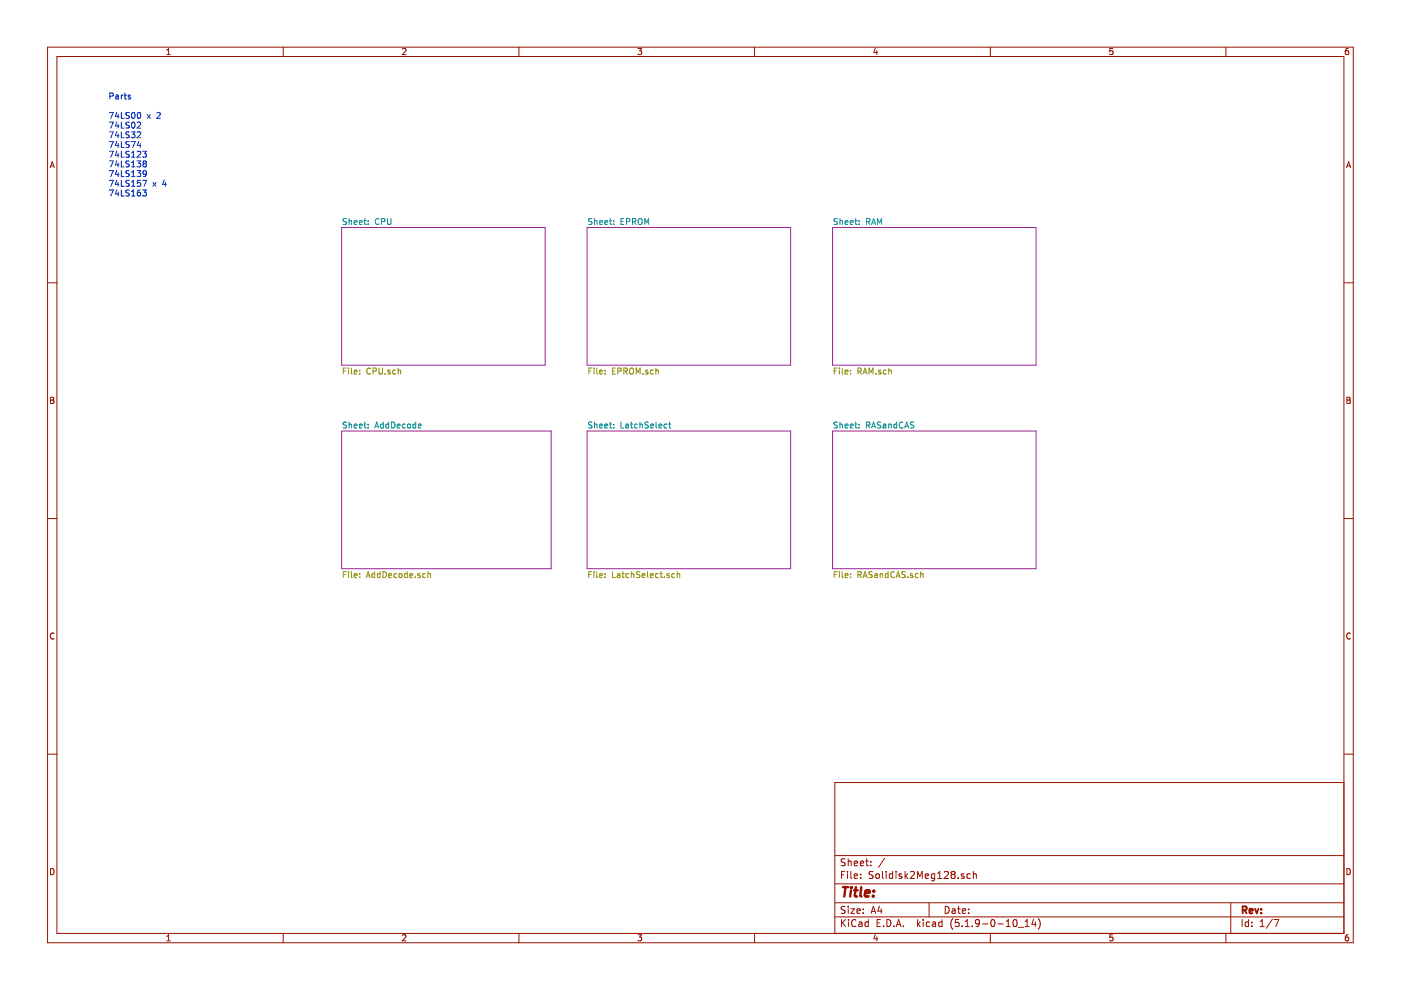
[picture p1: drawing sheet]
<svg xmlns="http://www.w3.org/2000/svg" width="297mm" height="210mm" viewBox="0 0 297 210" stroke-linecap="round" stroke-linejoin="round" font-family="sans-serif">
<path d="M.1 0h297v209.9h-297z" fill-rule="evenodd" fill="#fff" stroke="#fff" stroke-width=".21"/>
<g fill="none" stroke="#981200" stroke-width=".21">
<path d="M10.1 10h276.8v189.9h-276.8zM12.1 12h272.8v185.9h-272.8zM35.4 11.6h.7M35.4 10.6l.4-.3v1.3M60 10v2M85.3 10.4l.5-.1 .3 .3-.8 1h.8M110 10v2M135.3 10.3h.8l-.5 .5 .4 .1v.5l-.2 .2-.5-.2M160 10v2M185.6 10.2l-.3 .9h.8M185.9 10.7v.9M210 10v2"/>
<path d="M235.9 10.3h-.6v.6l.6-.1v.6l-.1 .2-.5-.2M259.9 10v2M285.9 10.3h-.4l-.2 .3-.1 .7 .3 .3 .4-.2v-.6h-.4l-.3 .2M10.6 35.6l.5-1.3 .4 1.3M10.7 35.2h.7M285.5 35.6l.4-1.3 .5 1.3M285.6 35.2h.6M10.1 60h2M284.9 60h2M10.7 84.2h.5l.2 .3-.2 .3 .3 .3-.3 .4h-.5zM10.7 84.8h.5M285.6 84.2h.4l.3 .3-.3 .3 .3 .3-.2 .4h-.5z"/>
<path d="M285.6 84.8h.4M10.1 109.9h2M284.9 109.9h2M11.5 134.3a.58 .58 0 0 0-.8 .5 .58 .58 0 0 0 .8 .6M286.3 134.3a.58 .58 0 0 0-.8 .5 .58 .58 0 0 0 .8 .6M10.1 159.9h2M284.9 159.9h2M284.9 165.9h-107.9v32M10.7 184.2a.65 .65 0 0 1 .8 .6 .65 .65 0 0 1-.8 .7zM35.4 198.5l.4-.3v1.3M35.4 199.5h.7M60 197.9v2"/>
<path d="M85.3 198.3l.5-.1 .3 .3-.8 1h.8M110 197.9v2M135.3 198.2h.8l-.5 .5 .4 .1v.6l-.2 .1-.5-.1M160 197.9v2M177 194.4h107.9M177 191.4h107.9M177 187.4h107.9M177 181.4h107.9M178.4 185.5h.5M178.4 195v1.5M178.6 195.6l.7 .9M179.1 184.8h-.7v1.5"/>
<path d="M179.2 192.2h-.6l-.3 .2 .2 .4 .6 .3v.4l-.2 .2-.6-.1M179.2 182.1h-.6l-.3 .2 .2 .4 .6 .3v.4l-.2 .2-.6-.1M179.3 195l-.9 .8M179.7 184.8v.1M179.7 185.3v1M179.8 182.1v1.5M179.8 192.2v.1M179.8 192.7v1M179.8 182.7l.2-.1h.4l.1 1M179.9 195v.1M179.9 195.5v1M180.4 192.7h.8l-.8 1h.8"/>
<path d="M180.4 184.8v1.3l.2 .2M181.1 185.8l.7-.2v-.3h-.5l-.2 .2 .1 .7h.6M181.1 183.1l.7-.2v-.3h-.5l-.2 .2 .1 .7h.6M181.5 195.1a.59 .59 0 0 0-.8 0 .59 .59 0 0 0-.1 .7 .56 .56 0 0 0 .2 .6 .56 .56 0 0 0 .7-.1M181.7 193.2l.7-.2-.1-.2-.4-.1-.2 .2 .1 .7h.5M182.1 195.5h.6l.1 1M182.4 183.1l.7-.2-.1-.3h-.4l-.2 .2 .1 .7h.5M182.5 186.1v.2M182.5 185.3v.2M182.8 195.8l-.5 .1-.3 .2 .3 .4 .5-.1M183 193.5v.2M183 192.8v.1"/>
<path d="M183.5 182.6h.6M183.7 182.1v1.3l.4 .2M184.1 195.5h-.4l-.3 .2 .1 .6 .2 .2 .4-.1M184.1 195v1.5M184.6 183.4v.2M184.6 182.6v.2M184.7 193.7l.5-1.5 .5 1.5M184.8 193.2h.8M185.1 184.8h-.6l-.2 .2v.3l.7 .4v.4l-.2 .2-.5-.1M185.6 198.1l-.3 .9h.8M185.8 185.4l.2-.1 .4 .1v.7l-.2 .2-.4-.2zM185.9 198.6v.9"/>
<path d="M186 195.7h.5M186.5 192.1l-.4 1.1h1M186.7 195h-.7v1.5h.7M186.8 192.7v1M187.1 184.8v1.3l.2 .2M187.3 196.3v.2M187.5 182l-1.2 1.9M187.9 184.8v.1M187.9 185.3v1M188 195a.76 .76 0 0 1 .9 .7 .76 .76 0 0 1-.9 .8zM189.3 185.3h-.5l-.3 .2 .1 .6 .2 .2 .5-.1M189.3 184.8v1.5"/>
<path d="M189.5 196.3v.2M190 184.8v.1M190 185.3v1M190 196.5l.5-1.5 .5 1.5M190.2 196h.7M191.2 185.3h-.4l-.2 .2 .1 .2 .5 .1v.4h-.6M191.5 196.3v.2M191.9 184.8v1.5M192 185.7l.5 .6M192.5 185.3l-.6 .5M193 184.9l.6-.1 .3 .4-.9 1.1h.9M194.5 186.3v-1.5l.5 1 .5-1v1.5"/>
<path d="M194.5 195v1.5M194.7 195.9l.4 .6M195.1 195.5l-.6 .5M195.7 195v.1M195.7 195.5v1M196.2 185.8l.7-.2-.1-.3h-.4l-.2 .2v.7h.6M197 191.4v3M197.1 195.5h-.4l-.3 .2v.6l.3 .2 .4-.1M197.7 195.5h.6l.1 1M198.2 185.3h-.5l-.2 .2 .1 .7h.6M198.2 185.3v1.2l-.3 .3-.4-.1M198.4 195.8l-.7 .3 .2 .4 .5-.1"/>
<path d="M198.8 186.3h.9M198.8 185.2l.4-.4v1.5M199.7 195.5h-.4l-.3 .2 .1 .6 .2 .2 .4-.1M199.7 195v1.5M200.2 184.9l.6-.1 .3 .4-1 1.1h1M200.4 192.2a.75 .75 0 0 1 .8 .7 .75 .75 0 0 1-.8 .8zM201.9 192.8h.6v.9M202 185.4l-.4-.3 .4-.3h.2l.3 .2-.3 .4M202 185.4l-.4 .3 .1 .4 .3 .2h.2l.3-.3v-.3l-.3-.3M202 185.4h.2M202 194.8a1.71 1.71 0 0 0 0 2.2M202.5 193l-.5 .1-.2 .2 .2 .4 .5-.1"/>
<path d="M203 192.7h.6M203.1 186.1v.2M203.2 192.2v1.3l.4 .2M203.3 195h-.7l-.1 .7 .7-.1 .2 .2-.1 .5-.2 .2-.6-.2M204 196.3v.2M204 193.2l.7-.2v-.2l-.5-.1-.2 .2 .1 .7h.6M204.4 185.3h-.4l-.2 .2 .1 .2 .5 .1v.4h-.6M204.6 196.5h.9M204.6 195.4l.5-.4v1.5M205.4 193.5v.2M205.4 192.8v.1M205.7 185.3h-.4l-.3 .2 .1 .6 .2 .2 .4-.1"/>
<path d="M206.1 196.3v.2M206.4 185.4l.2-.1h.3l.1 1M206.4 184.8v1.5M207.6 195.6l-.2 .3-.5-.1-.1-.2 .1-.6h.5l.2 .2v.9l-.4 .4h-.3M208.3 195.9h1.1M210 197.9v2M210.3 195h.1a.8 .8 0 0 1 .6 .7 .8 .8 0 0 1-.6 .8 1 1 0 0 1-.1-1.5zM211.6 195.9h1.1M213.3 196.5h.9M213.3 195.4l.5-.4v1.5M215 195h.1a.8 .8 0 0 1 .6 .7 .8 .8 0 0 1-.6 .8 .97 .97 0 0 1-.1-1.5zM215.9 196.6h1.2"/>
<path d="M217.4 196.5h.8M217.4 195.4l.4-.4v1.5M219.1 194.9l-.3 1.1h.9M219.5 195.5v1M220.1 194.8a1.71 1.71 0 0 1 0 2.2M235.9 198.2h-.6v.6l.6-.1v.7l-.1 .1-.5-.1M259.9 197.9v2M260.9 191.4v6.5M263.4 195v1.5M264.7 195.5h-.4l-.3 .2 .1 .7h.6M264.7 195v1.5M265.4 196.3v.2"/>
<path d="M265.4 195.5v.2M267.2 196.5h.9M267.2 195.4l.4-.4v1.5M269.8 194.9l-1.3 1.9M270.1 195h1l-.6 1.5M285.6 184.2a.65 .65 0 0 1 .7 .6 .65 .65 0 0 1-.7 .7zM285.9 198.2h-.4l-.2 .3-.1 .7 .3 .3 .4-.1v-.7h-.4l-.3 .2"/>
</g>
<path d="M263.5 193l.7-.1 .1-.2-.1-.4-.2-.1h-.5v1.5M263.8 193l.5 .7M264.9 193.2l.7-.2-.1-.2-.4-.1-.2 .2 .1 .7h.5M266.1 192.7l.4 1 .3-1M267.4 193.5v.2M267.4 192.8v.1" fill="none" stroke="#981200" stroke-width=".38"/>
<path d="M178.7 188.1h1.1M179.3 188.1l-.3 2M180.4 188.8l-.2 1.3M180.5 188.1v.2M180.5 188.1l.1 .1-.1 .1M181.1 188.8h.7M181.5 188.1l-.3 1.7 .1 .2 .4 .1M182.6 188.1l-.2 1.7 .2 .3M183.4 189.4l1-.2-.1-.4h-.5l-.4 .2v1h.8M185.1 189.9v.2M185.3 188.8l.1 .1-.2 .1M185.3 188.8l-.1 .2" fill="none" stroke="#981200" stroke-width=".51"/>
<path d="M72.4 48.2h43.2v29.2h-43.2zM124.5 48.2h43.1v29.2h-43.1zM176.5 48.2h43.2v29.2h-43.2zM72.4 91.4h44.5v29.2h-44.5zM124.5 91.4h43.1v29.2h-43.1zM176.5 91.4h43.2v29.2h-43.2z" fill="none" stroke="#982296" stroke-width=".21"/>
<g fill="none" stroke="#009596" stroke-width=".21">
<path d="M73.5 46.4l-.5-.1-.2 .2v.3l.5 .3 .2 .3-.3 .2-.5-.1M74 46.9l.5-.1v.8M74 46.3v1.3M75.1 47.2l.6-.1-.1-.3h-.3l-.2 .1 .1 .6h.4M76.2 47.2l.6-.1-.1-.3h-.3l-.2 .1v.6h.5M77.2 46.8h.4M77.3 46.3v1.1l.3 .2M78.1 46.8v.1M78.1 47.5v.1M80.4 46.5a.56 .56 0 0 0-.8 .5 .56 .56 0 0 0 .8 .5M80.9 47l.7-.1v-.4l-.7-.2v1.3M82.2 46.3v1.1l.2 .2h.3l.2-.2v-1.1"/>
<path d="M125.5 46.4l-.5-.1-.2 .2v.3l.6 .3 .1 .3-.2 .2-.5-.1M126 46.3v1.3M126 46.9l.5-.1 .1 .8M127.1 47.2l.6-.1v-.3h-.4l-.2 .1 .1 .6h.5M128.2 47.2l.6-.1v-.3h-.4l-.2 .1 .1 .6h.5M129.2 46.8h.5M129.4 46.3v1.1l.3 .2M130.1 47.5v.1M130.1 46.8v.1M131.7 46.9h.4M132.3 46.3h-.6v1.3h.6M132.8 47l.6-.1 .1-.4-.7-.2v1.3"/>
<path d="M134.1 47l.6-.1 .1-.4-.7-.2v1.3M134.4 47l.4 .6M135.4 46.5l.2-.2a.45 .45 0 0 1 .6 .5l-.1 .6-.5 .2-.3-.4zM136.7 47.6v-1.3l.4 .9 .4-.9v1.3M177.6 46.4l-.5-.1-.2 .2v.3l.5 .3 .2 .3-.3 .2-.5-.1M178.1 46.9l.5-.1v.8M178.1 46.3v1.3M179.2 47.2l.6-.1-.1-.3h-.3l-.2 .1v.6h.5M180.3 47.2l.6-.1-.1-.3h-.4l-.1 .1v.6h.5M181.2 46.8h.5M181.4 46.3v1.1l.3 .2M182.2 47.5v.1"/>
<path d="M182.2 46.8v.1M183.7 47l.7-.1v-.4l-.7-.2v1.3M184 47l.4 .6M184.8 47.6l.4-1.3 .5 1.3M184.9 47.2h.6M186.1 47.6v-1.3l.4 .9 .4-.9v1.3M73.5 89.6l-.5-.1-.2 .1v.4l.5 .2 .2 .3-.3 .3-.5-.1M74 90h.5v.8M74 89.5v1.3M75.1 90.3l.6-.1-.1-.2-.3-.1-.2 .2 .1 .6h.4M76.2 90.3l.6-.1-.1-.2-.3-.1-.2 .2v.6h.5M77.2 89.9h.4"/>
<path d="M77.3 89.5v1.1l.3 .2M78.1 90.6v.2M78.1 90v.1M79.4 90.8l.5-1.3 .4 1.3M79.6 90.4h.6M81.3 90l-.4-.1-.2 .2 .1 .6h.5M81.3 89.5v1.3M82.4 90l-.3-.1-.3 .2 .1 .6h.5M82.4 89.5v1.3M83 89.5a.64 .64 0 0 1 .7 .6 .64 .64 0 0 1-.7 .7zM84.2 90.3l.6-.1v-.2l-.4-.1-.2 .2 .1 .6h.5M85.9 90l-.3-.1-.3 .2 .1 .6h.5"/>
<path d="M86.5 90h.5v.7l-.4 .1-.2-.3zM88.1 90l-.3-.1-.3 .2 .2 .6h.4M88.1 89.5v1.3M88.7 90.3l.6-.1-.1-.2-.3-.1-.2 .2 .1 .6h.4M125.5 89.6l-.5-.1-.2 .1v.4l.6 .2 .1 .3-.2 .3-.5-.1M126 89.5v1.3M126 90h.5l.1 .8M127.1 90.3l.6-.1v-.2l-.4-.1-.2 .2 .1 .6h.5M128.2 90.3l.6-.1v-.2l-.4-.1-.2 .2 .1 .6h.5M129.2 89.9h.5M129.4 89.5v1.1l.3 .2M130.1 90v.1"/>
<path d="M130.1 90.6v.2M131.7 89.5v1.3h.6M132.7 90h.5v.8M133.2 90.2l-.6 .2 .1 .3h.5M133.7 89.9h.4M133.8 89.5v1.1l.3 .2M135.1 90l-.3-.1-.3 .2 .1 .6h.5M135.7 90h.5v.8M135.7 89.5v1.3M137.5 89.6l-.5-.1-.3 .2 .2 .3 .5 .3v.3l-.2 .2-.5-.1M138 90.3l.6-.1-.1-.2-.4-.1-.1 .2v.6h.5M139.1 89.5v1.1l.2 .2"/>
<path d="M139.7 90.3l.6-.1v-.2l-.4-.1-.2 .2 .1 .6h.5M141.4 90l-.3-.1-.3 .2 .1 .6h.5M141.8 89.9h.4M141.9 89.5v1.1l.3 .2M177.6 89.6l-.5-.1-.2 .1v.4l.5 .2 .2 .3-.3 .3-.5-.1M178.1 89.5v1.3M178.1 90h.5v.8M179.2 90.3l.6-.1-.1-.2-.3-.1-.2 .2v.6h.5M180.3 90.3l.6-.1-.1-.2-.4-.1-.1 .2v.6h.5M181.2 89.9h.5M181.4 89.5v1.1l.3 .2M182.2 90v.1"/>
<path d="M182.2 90.6v.2M183.7 90.1l.7-.1v-.4l-.7-.1v1.3M184 90.1l.4 .7M184.8 90.8l.4-1.3 .5 1.3M184.9 90.4h.6M186.7 89.6l-.5-.1-.1 .1v.4l.5 .2 .1 .3-.2 .3-.5-.1M187.3 90h.5v.8M187.8 90.2l-.6 .2 .1 .3h.5M188.4 90h.5l.1 .8M188.4 89.9v.9M190.1 90l-.3-.1-.3 .2 .1 .6h.5M190.1 89.5v1.3"/>
<path d="M191.4 89.6a.56 .56 0 0 0-.8 .5 .56 .56 0 0 0 .8 .5M191.8 90.8l.4-1.3 .5 1.3M191.9 90.4h.6M193.8 89.6l-.5-.1-.2 .1v.4l.5 .2 .2 .3-.3 .3-.5-.1"/>
</g>
<g fill="none" stroke="#969400" stroke-width=".21">
<path d="M72.8 78.6h.4M73.4 78h-.6v1.3M73.9 78v.2M73.9 78.5v.8M74.5 78v1.1l.2 .2M75.1 78.9l.6-.1-.1-.3h-.3l-.2 .1 .1 .7h.4M76.2 78.5v.1M76.2 79.2v.1M78.6 78.2a.56 .56 0 0 0-.8 .1 .56 .56 0 0 0 0 .7l.4 .3 .4-.1M79.1 78.7l.6-.1 .1-.1-.1-.3-.6-.2v1.3M80.4 78v1.1l.2 .2h.4l.1-.2v-1.1M81.7 79.2v.1"/>
<path d="M82.7 78.5h-.3l-.2 .1 .1 .2 .4 .1v.4h-.5M83.9 78.5h-.4l-.3 .2 .2 .6h.5M84.4 78.6l.5-.1v.8M84.4 78v1.3M124.8 78.6h.5M125.4 78h-.6v1.3M125.9 78v.2M125.9 78.5v.8M126.5 78v1.1l.2 .2M127.1 78.9l.6-.1v-.3h-.4l-.2 .1 .1 .7h.5M128.3 79.2v.1M128.3 78.5v.1"/>
<path d="M129.9 78.6h.4M130.5 78h-.6v1.3h.6M131 78.7l.6-.1 .1-.1v-.3l-.7-.2v1.3M132.3 78.7l.6-.1 .1-.1-.1-.3-.6-.2v1.3M132.6 78.7l.4 .6M133.5 78.2l.3-.2a.44 .44 0 0 1 .5 .5v.6l-.5 .2-.3-.2zM134.9 79.3v-1.3l.4 .9 .4-.9v1.3M136.3 79.2v.1M137.3 78.5h-.3l-.1 .1v.2l.4 .1v.4h-.4M138.5 78.5h-.4l-.2 .2 .1 .6h.5M139 78.6l.5-.1 .1 .8M139 78v1.3"/>
<path d="M176.9 78.6h.4M177.5 78h-.6v1.3M178 78v.2M178 78.5v.8M178.6 78v1.1l.1 .2M179.2 78.9l.6-.1-.1-.3h-.3l-.2 .1v.7h.5M180.3 79.2v.1M180.3 78.5v.1M181.9 78.7l.6-.1 .1-.1v-.3l-.7-.2v1.3M182.2 78.7l.4 .6M183 79.3l.4-1.3 .4 1.3M183.1 78.9h.6"/>
<path d="M184.3 79.3v-1.3l.4 .9 .4-.9v1.3M185.7 79.2v.1M186.7 78.5h-.3l-.2 .1 .1 .2 .4 .1v.4h-.5M187.9 78.5h-.4l-.2 .2 .1 .6h.5M188.4 78.6l.5-.1 .1 .8M188.4 78v1.3M72.8 121.8h.4M73.4 121.2h-.6v1.3M73.9 121.2v.1M73.9 121.6v.9M74.5 121.2v1.1l.2 .2M75.1 122l.6-.1-.1-.2-.3-.1-.2 .2 .1 .6h.4"/>
<path d="M76.2 122.3v.2M76.2 121.7v.1M77.6 122.5l.5-1.3 .4 1.3M77.8 122.1h.5M79.4 121.7l-.3-.1-.2 .3 .1 .5h.4M79.4 121.2v1.3M80.6 121.7l-.4-.1-.2 .3 .1 .5h.5M80.6 121.2v1.3M81.2 121.2a.64 .64 0 0 1 .7 .6 .64 .64 0 0 1-.7 .7zM82.4 122l.6-.1-.1-.2-.3-.1-.2 .2 .1 .6h.4M84.1 121.7l-.4-.1-.2 .3 .1 .5h.5M84.7 121.7h.5l-.1 .7-.5-.1z"/>
<path d="M86.3 121.7l-.3-.1-.3 .3 .2 .5h.4M86.3 121.2v1.3M86.9 122l.6-.1-.1-.2-.3-.1-.2 .2 .1 .6h.4M88 122.3v.2M89.1 121.7l-.3-.1-.2 .2v.2l.5 .1v.3h-.5M90.2 121.7l-.4-.1-.2 .3 .1 .5h.5M90.8 121.7h.4l.1 .8M90.8 121.2v1.3M124.8 121.8h.5M125.4 121.2h-.6v1.3M125.9 121.2v.1M125.9 121.6v.9"/>
<path d="M126.5 121.2v1.1l.2 .2M127.1 122l.6-.1v-.2l-.4-.1-.2 .2 .1 .6h.5M128.3 121.7v.1M128.3 122.3v.2M129.9 121.2v1.3h.6M130.9 121.7h.5v.8M131.4 121.9l-.6 .3 .2 .3 .4-.1M131.9 121.6h.4M132 121.2v1.1l.3 .2M133.3 121.7l-.4-.1-.2 .3 .1 .5h.5M133.8 121.7h.5l.1 .8M133.8 121.2v1.3"/>
<path d="M135.7 121.3l-.5-.1-.2 .1v.4l.5 .2 .2 .3-.3 .3-.5-.1M136.2 122l.5-.1v-.2l-.4-.1-.1 .2v.6h.5M137.3 121.2v1.1l.2 .2M137.9 122l.6-.1-.1-.2-.3-.1-.2 .2 .1 .6h.4M139.6 121.7l-.4-.1-.2 .3 .1 .5h.5M140 121.6h.4M140.1 121.2v1.1l.3 .2M140.8 122.3v.2M141.9 121.7l-.3-.1-.2 .2 .1 .2 .4 .1v.3h-.5M143 121.7l-.3-.1-.3 .3 .1 .5h.5M143.6 121.7h.5v.8M143.6 121.2v1.3"/>
<path d="M176.9 121.8h.4M177.5 121.2h-.6v1.3M178 121.2v.1M178 121.6v.9M178.6 121.2v1.1l.1 .2M179.2 122l.6-.1-.1-.2-.3-.1-.2 .2v.6h.5M180.3 121.7v.1M180.3 122.3v.2M181.9 121.9l.6-.1 .1-.2v-.3l-.7-.1v1.3M182.2 121.9l.4 .6M183 122.5l.4-1.3 .4 1.3M183.1 122.1h.6"/>
<path d="M184.9 121.3l-.5-.1-.1 .1v.4l.6 .3v.2l-.2 .3-.5-.1M185.5 121.7h.5v.8M186 121.9l-.6 .3 .2 .3 .4-.1M186.6 121.7h.5l.1 .8M186.6 121.6v.9M188.3 121.7l-.4-.1-.2 .3 .1 .5h.5M188.3 121.2v1.3M189.6 121.3a.58 .58 0 0 0-.8 .5 .58 .58 0 0 0 .8 .6v-.1M190 122.5l.4-1.3 .4 1.3M190.1 122.1h.6M191.9 121.3l-.5-.1-.1 .1v.4l.5 .2 .1 .3-.2 .3-.5-.1M192.5 122.3v.2"/>
<path d="M193.5 121.7l-.3-.1-.2 .2 .1 .2 .4 .1v.3h-.5M194.6 121.7l-.3-.1-.2 .3 .1 .5h.4M195.2 121.7h.5v.8M195.2 121.2v1.3"/>
</g>
<g fill="none" stroke="#0327cd" stroke-width=".21">
<path d="M26.5 19.7v1.1l.3 .2M23.2 23.8h.8l-.5 1.3M23.2 25.9h.8l-.5 1.3M23.2 27.9h.8l-.5 1.3M23.2 30h.8l-.5 1.3M23.2 32.1h.8l-.5 1.2M23.2 34.1h.8l-.5 1.3M23.2 36.2h.8l-.5 1.2M23.2 38.2h.8l-.5 1.3M23.3 20.4l.7-.1v-.4l-.7-.2v1.3M24.6 20.2h.4l.1 .8M24.8 23.8l-.3 .9h.7"/>
<path d="M24.8 25.8l-.3 .9h.7M24.8 27.9l-.3 .9h.7M24.8 30l-.3 .8h.7M24.8 32l-.3 .9h.7M24.8 34.1l-.3 .9h.7M24.8 36.1l-.3 .9h.7M24.8 38.2l-.3 .9h.7M25 24.3v.8M25 26.3v.9M25 28.4v.8M25 30.4v.9M25 32.5v.8"/>
<path d="M25 34.5v.9M25 36.6v.8M25 38.7v.8M25.1 20.5l-.6 .2 .1 .2h.5M25.7 20.2v.8M25.7 23.8v1.3h.6M25.7 25.9v1.3h.6M25.7 27.9v1.3h.6M25.7 30v1.3h.6M25.7 32.1v1.2h.6M25.7 34.1v1.3h.6M25.7 36.2v1.2h.6"/>
<path d="M25.7 38.2v1.3h.6M26.1 20.2l-.4 .2M26.3 20.2h.5M27.4 23.9l-.5-.1-.2 .2v.3l.6 .3 .1 .3-.2 .2h-.5M27.4 26l-.5-.1-.2 .1v.4l.6 .2 .1 .3-.2 .3-.5-.1M27.4 28l-.5-.1-.2 .2v.3l.6 .3 .1 .3-.2 .2h-.5M27.4 30.1l-.5-.1-.2 .1v.4l.6 .2 .1 .3-.2 .3-.5-.1M27.4 32.1h-.5l-.2 .1v.3l.6 .3 .1 .3-.2 .2h-.5M27.4 34.2l-.5-.1-.2 .1v.4l.6 .3 .1 .3-.2 .2-.5-.1M27.4 36.3l-.5-.1-.2 .1v.4l.6 .2 .1 .3-.2 .2h-.5M27.4 38.3l-.5-.1-.2 .2v.3l.6 .3 .1 .3-.2 .2-.5-.1M27.7 20.2h-.4l-.1 .1v.2l.5 .1v.3h-.5"/>
<path d="M27.8 27.9h.8l-.4 .5 .4 .2v.5l-.2 .1-.6-.1M27.8 30h.9l-.6 1.3M27.9 33.3h.7M27.9 32.4l.4-.3v1.2M27.9 34.5l.4-.4v1.3M27.9 36.5l.4-.3v1.2M27.9 38.6l.4-.4v1.3M27.9 35.4h.7M27.9 37.4h.7M27.9 39.5h.7M28 24l.2-.2a.67 .67 0 0 1 .4 .7 .67 .67 0 0 1-.4 .6l-.3-.5zM28 26l.2-.1a.67 .67 0 0 1 .4 .6 .67 .67 0 0 1-.4 .7l-.3-.5z"/>
<path d="M29 34.1h.8l-.4 .5 .4 .1v.5l-.2 .2-.6-.1M29 36.2h.8l-.4 .5 .4 .1v.4l-.2 .2-.6-.1M29.1 28.1l.5-.2 .2 .4-.8 .9h.8M29.1 26l.5-.1 .2 .3-.8 1h.8M29.1 32.2l.5-.1 .2 .3-.8 .9h.8M29.2 24l.2-.2a.67 .67 0 0 1 .5 .7 .67 .67 0 0 1-.5 .6l-.3-.5zM29.4 30l-.3 .8h.8M29.7 30.4v.9M29.8 38.2h-.6l-.1 .6 .5-.1 .2 .3v.3l-.2 .2-.5-.1M30.2 32.1h.8l-.4 .4 .4 .2v.5l-.2 .1-.6-.1M30.2 38.2h.9l-.6 1.3M30.5 34.7l-.2-.3 .2-.3 .5 .1v.3l-.2 .2"/>
<path d="M30.5 34.7l-.2 .2v.3l.2 .2h.3l.2-.2v-.4l-.2-.1M30.5 34.7h.3M31 36.7l-.2 .3-.4-.1v-.6l.4-.1 .2 .2v.7l-.2 .3h-.4M31.2 24.3l.7 .8M31.9 24.3l-.7 .8M32.4 38.7l.7 .8M33.1 38.7l-.7 .8M33.3 24l.4-.2 .3 .4-.8 .9h.8M34.8 38.2l-.3 .9h.8M35.1 38.7v.8M23.2 40.3h.8l-.5 1.3M24.8 40.2l-.3 .9h.7"/>
<path d="M25 40.7v.9M25.7 40.3v1.3h.6M27.4 40.4l-.5-.1-.2 .1v.4l.6 .2 .1 .3-.2 .3-.5-.1M27.9 40.6l.4-.3v1.3M27.9 41.6h.7M29.7 40.3l-.4 .1-.2 .4 .1 .6 .5 .1 .1-.2-.1-.5h-.3l-.3 .2M30.2 40.3h.8l-.4 .5 .4 .1v.5l-.2 .2-.6-.2"/>
</g>
</svg>
